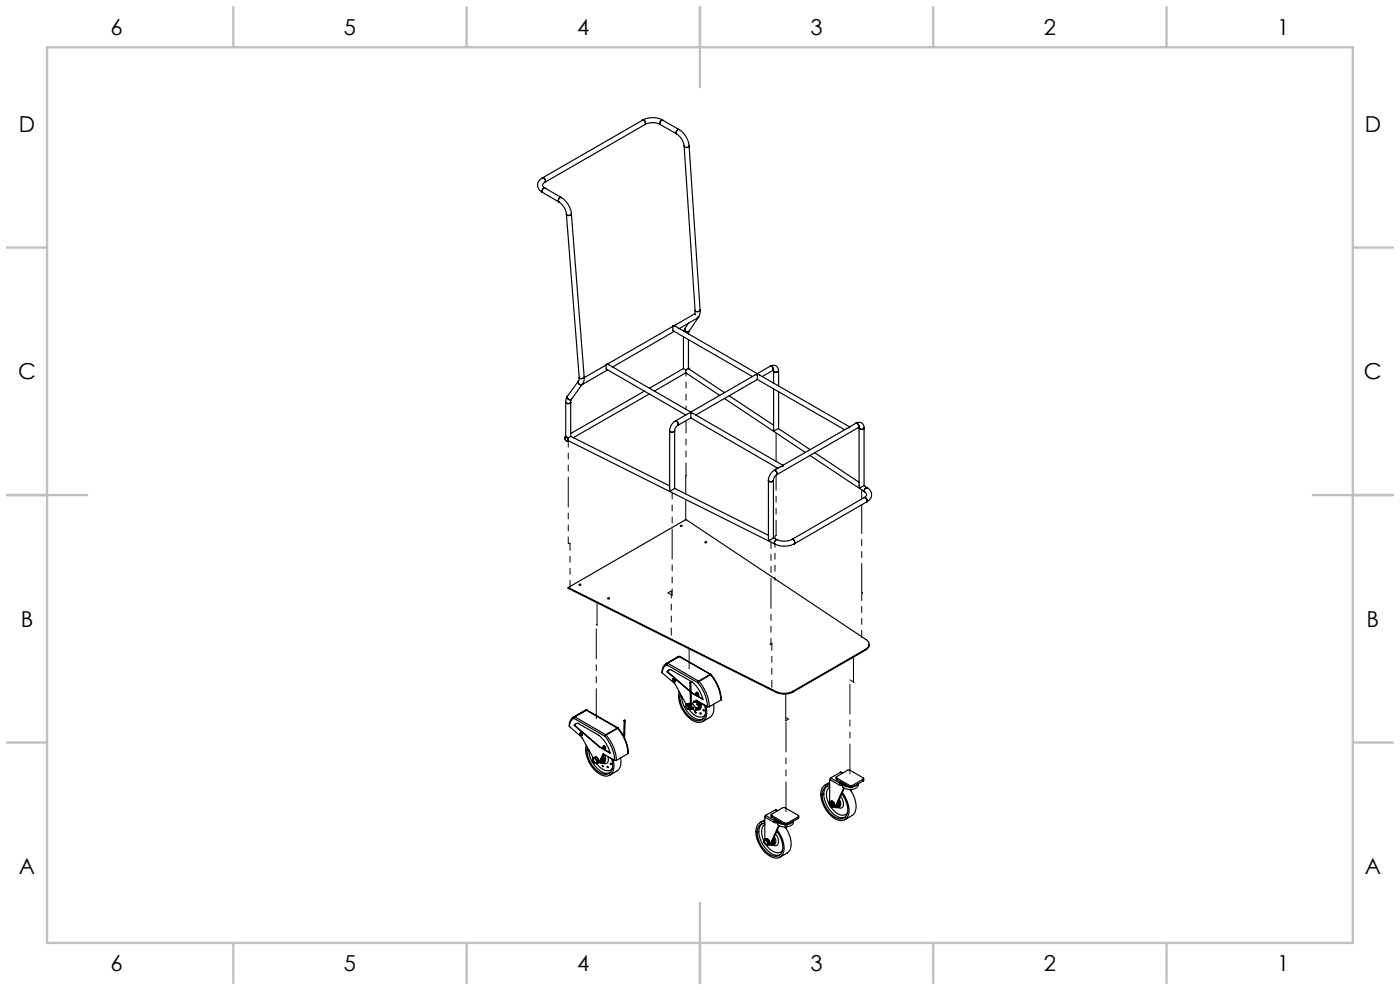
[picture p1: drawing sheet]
<svg xmlns="http://www.w3.org/2000/svg" width="297mm" height="210mm" viewBox="0 0 297 210" stroke-linecap="round" stroke-linejoin="round" font-family="sans-serif">
<defs><g id="words">
<g font-size="4.7">
<text x="23.5" y="7.4">6</text>
<text x="73" y="7.4">5</text>
<text x="122.5" y="7.4">4</text>
<text x="172" y="7.4">3</text>
<text x="221.5" y="7.4">2</text>
<text x="271" y="7.4">1</text>
<text x="4" y="27.9">D</text>
<text x="289.5" y="27.9">D</text>
<text x="3.9" y="80.4">C</text>
<text x="289.4" y="80.4">C</text>
<text x="4.4" y="132.9">B</text>
<text x="289.9" y="132.9">B</text>
<text x="4" y="185.4">A</text>
<text x="289.5" y="185.4">A</text>
<text x="23.5" y="205.9">6</text>
<text x="73" y="205.9">5</text>
<text x="122.5" y="205.9">4</text>
<text x="172" y="205.9">3</text>
<text x="221.5" y="205.9">2</text>
<text x="271" y="205.9">1</text>
</g>
</g></defs>
<g fill="none" stroke="#c0c0c0" stroke-width=".5">
<path d="M10 10h277v190h-277zM49.5 1.5v8.5M99 1.5v8.5M148.5 1.5v17M198 1.5v8.5M247.5 1.5v8.5M1.5 52.5h8.5M287 52.5h8.5M1.5 105h17M278.5 105h17M1.5 157.5h8.5M287 157.5h8.5"/>
<path d="M148.5 191.5v17M49.5 200v8.5M99 200v8.5M198 200v8.5M247.5 200v8.5"/>
</g>
<g fill="none" stroke="#000" stroke-width=".25">
<path d="M115.1 37.7a1.66 1.66 0 0 0-1 1.6 1.66 1.66 0 0 0 1 1.5M115.1 37.7l.3 .1 .3 .3-.1 .6M115.1 37.7h.3l.2 .4v.6M115.6 38.7a.63 .63 0 0 0-.5 .6 .63 .63 0 0 0 .5 .6M115.6 39.9l-.5 .2-.1 .5 .1 .2M115.6 39.9l-.5 .3v.6M115.6 39.9l3.5 2M136.3 25.5a4.6 4.6 0 0 1 4.3 0M136.3 25.5l.5 .2 .1 .4-.1 .3M136.3 25.5h.2l.3 .2 .1 .4-.1 .3M136.3 25.5l-21.2 12.2M136.8 26.4a3.5 3.5 0 0 1 3.3 0"/>
<path d="M136.8 26.4l-21.2 12.3M140.1 26.4l3.4 2M140.6 25.5h-.3l-.3 .4-.1 .3 .2 .2M140.6 25.5h-.3l-.2 .3v.6M140.6 25.5l3.4 2M143.5 28.4a3.5 3.5 0 0 1 1.6 2.6M144 27.5a4.6 4.6 0 0 1 2.2 3.5M144 27.5h-.2l-.3 .4v.5M144 27.5h-.3l-.2 .3v.6M145.1 31l2.4 34.9M146.2 31a.64 .64 0 0 1-1.1 0M146.2 31l-.5 .3-.4-.1-.2-.2"/>
<path d="M146.2 31l2.3 34.8M115.1 40.8l3.4 2M118.5 42.8a3.5 3.5 0 0 1 1.7 2.7M119.1 41.9a4.6 4.6 0 0 1 2.1 3.5M119.1 41.9l-.5 .2-.2 .4 .1 .3M119.1 41.9l-.6 .3v.6M120.2 45.5l2.7 34.6M121.2 45.4l-.4 .3-.6-.2M121.2 45.4l-.2 .2-.3 .1-.5-.2M121.2 45.4l2.7 34.6M128.6 77.4l-4.7 2.7M128.9 78.4l-5.2 3.1"/>
<path d="M142.7 69.2l-13.9 8M143 70.3l-13 7.5M145 71.4v6.8M145 78.2l-7.2 4.2M145.3 69.7l-.2 .5M145.3 69.7v.1a.56 .56 0 0 0 .3 .5 .56 .56 0 0 0 .6 0M145.3 69.7a.56 .56 0 0 0 .2 .6 .56 .56 0 0 0 .7 0M145.5 78.5v.6M145.5 79.1l-6.7 3.9M145.5 79.1l7.2 4.8M146 78.2l7.7 5.1M146.1 72v6.2l-.2 .1a.66 .66 0 0 1-.9-.1"/>
<path d="M146.1 78l.2 .3M146.1 68.5l-.8 1.2M146.2 70.3l-.1 .5M147.4 66.6l.2 .2M147.4 66.6l-4.4 2.5M147.5 65.9l-.1 .7M148.1 67.2h.1M148.2 67.2l-4.1 2.5M148.2 67.2l-.1 .2zM148.2 67.2l-2 3.1M148.5 65.8v.6l-.3 .8M148.5 65.8l-.4 .3h-.4l-.2-.2"/>
<path d="M148.5 65.8l-.4 .3-.6-.2M160.7 79.4l-.5 .1-13.7 7.9M160.7 79.3v.1M160.7 79.3l-17.5-10.1-.5-.1v1l16.9 9.8M160.7 79.4v1.1M160.7 79.4l.5 .1 19 11M163.4 77.7a1.11 1.11 0 0 1 1.2-.1 1.11 1.11 0 0 1 .6 1.1M163.4 77.7h.3l.3 .4-.1 .5M163.4 77.7h.4l.2 .3-.1 .6M163.4 77.7l-2.7 1.6M163.9 78.6l.2-.1v.2M163.9 78.6l-2.2 1.3"/>
<path d="M164.1 78.7l.3 .3 .6-.1 .2-.2M164.1 78.7a.6 .6 0 0 0 1.1 0M164.1 78.7v2.5M165.2 78.7v3.1M119.9 92.6a.54 .54 0 0 1 .5 .4 .54 .54 0 0 1-.1 .6l-.4-.3zM119.9 92.7l.5 .3a.29 .29 0 0 1-.1 .5 .29 .29 0 0 1-.4-.3zM120 85.3l.4 .3h.4l.3-.3M120 92.6l.5 .3M120 85.3l.4 .3 .5-.1 .2-.2M120 85.3v7.3M120 92.6l-.1 .1M120.4 84.1l-.3 .6-.1 .6"/>
<path d="M120.4 84.1a.56 .56 0 0 0 .2 .6 .56 .56 0 0 0 .6 0M120.4 84.1a.55 .55 0 0 0 .2 .6 .55 .55 0 0 0 .6 0M120.5 92.9v.6M120.5 93.5l-.1 .1M120.5 93.5l43.9 21.9M120.9 92.7l-.4 .2M121.1 85.3v7.3l21 10.5M121.2 84.7l-.1 .6M122.7 80.8l-.1 .3 .3 .5h.5l.1-.1M122.7 80.8v.1a.54 .54 0 0 0 .2 .6 .54 .54 0 0 0 .6 0M122.7 80.8l-2.3 3.3M122.9 80.1l-.2 .7"/>
<path d="M123.5 81.5l-2.3 3.2M123.6 81.4l-.1 .1M123.7 81.2l-.1 .3M123.9 80l-.1 1.1M123.9 80l-.4 .3-.6-.2M123.9 80l-.5 .3-.4-.1-.1-.1M136.7 83l-15.6 9M137.8 83.6l-16.2 9.2M142.1 91.4v12.4a.33 .33 0 0 0 .2 .3 .33 .33 0 0 0 .4-.2l.4-.3M142.1 91.4l.4 .3 .5-.1 .1-.2M142.1 91.4l.4 .3 .4-.1 .2-.2M143.1 91.4v12.2"/>
<path d="M143.3 89.3l-.9 .9-.3 1.2M143.3 89.3l.5 .3v.6M143.3 89.3l.5 .3 .1 .2-.1 .4M143.8 90.2l-.5 .6-.2 .6M146.5 87.6l-.4 .1-2.8 1.6M146.5 87.4v.2M146.5 87.4l-17.5-10.1a.3 .3 0 0 0-.4 0 .3 .3 0 0 0 0 .4v.6l16.9 9.7M146.5 87.6v1M146.5 87.6l.6 .1 19 11M146.5 88.6l18.5 10.7M146.5 88.6l-2.7 1.6M153.7 84.5l17.2 11.5"/>
<path d="M154.7 84l9.4 6.2M160.7 80.5l18.5 10.6M160.7 80.5l-13.1 7.5M164.1 82.5v8.6l.1 .3 .9-.5M164.2 99.8l-.5 .4-.4 .7-.3 1M164.2 99.8h.3l.3 .3-.1 .6M164.2 99.8l.5 .3v.6M165.1 90.9l6.8 4.5M165.2 83.1v7.8M166.1 98.7v.2l-.5 .1-1.4 .8M171.8 96.6l11.6 7.7M172.9 96.1l9.3 6.2"/>
<path d="M180.2 90.5v.2l-.5 .1-13.6 7.9M181.6 89.8a1.08 1.08 0 0 1 1.2-.1 1.08 1.08 0 0 1 .5 1.1M181.6 89.8h.3l.2 .3v.6M181.6 89.8h.3l.3 .4-.1 .5M181.6 89.8l-1.4 .7M182.1 90.7l-17.4 10M182.2 90.6v.2M182.2 90.8a.6 .6 0 0 0 1.1 0M182.2 90.8v12.2l.2 .5 .9-.5M182.2 90.8l.5 .3a.43 .43 0 0 0 .6-.3M182.3 90.6l-.2 .1M183.3 90.8v12.2"/>
<path d="M143.1 103.6l19.9 10M144.4 111.6h.2M149.6 115.1h.2M163 101.9l.4 .3 .5-.1 .2-.2M163 101.9a.6 .6 0 0 0 1.1 0M163 101.9v12.2a.32 .32 0 0 0 .1 .4 .32 .32 0 0 0 .4-.1l.6-.3M164.1 101.9v12.2M164.1 114.1l.8 .4M164.7 100.7l-.4 .5-.2 .7M164.9 114.5l-.5 .4v.5M164.9 114.5l-.5 .3v.6M168 114.4a3.8 3.8 0 0 1-3.1 .1"/>
<path d="M168 114.4h.2l.4 .4-.1 .5M168 114.4a.62 .62 0 0 1 .5 .9M168.5 115.3a4.9 4.9 0 0 1-4.1 .1M183.3 103l.7 .5M183.3 105.5h.3l.3 .4v.6M183.3 105.5l.6 .4v.6M183.3 105.5l-15.3 8.9M183.4 104.3a.63 .63 0 0 1 .4 .7 .63 .63 0 0 1-.5 .5M183.9 106.5l-15.4 8.8M184 103.5a1.63 1.63 0 0 1 .9 1.5 1.63 1.63 0 0 1-1 1.5M184 103.5h-.2l-.3 .2-.2 .3 .1 .3M184 103.5a.56 .56 0 0 0-.5 .2 .56 .56 0 0 0-.1 .6"/>
<path d="M120.5 124.6l25-14.4 38.2 25.5a1.12 1.12 0 0 1 .7 1.1 1.12 1.12 0 0 1-.8 1M120.5 124.6l44.1 22.1M120.5 124.6v.2l44.1 22.1M122.9 124.1h.2M129 126.9l.3 .1h-.3zM129 127h.2M143.8 139.3l-2.5 1.5M144 139.2l.3 .1M144 139.2l-.2 .1M144 139.3h.1M144 139.3h-.2M144 139.3l-2.5 1.4"/>
<path d="M144 139.2v.1M144.1 139.3h.2M144.1 139.3l-2.5 1.4M144.1 139.3l6.6 3.7M144.3 139.3l6.5 3.7M183.6 137.8l-15.4 8.8M183.6 137.8v.1M183.6 137.9l-15.4 8.9M184.4 136.7a1.18 1.18 0 0 1-.8 1.2M120.8 154.1l2.6 2.3 2.4 4.4M121.8 152.4a1.59 1.59 0 0 0-1 1.7M121.8 152.4l6.5 3.8"/>
<path d="M121.8 152a1.89 1.89 0 0 0-1 2.1M121.8 153.9l.3-.4 .5-.1 4.5 2.6 1.5 1.6 .8 2.2-2.3-1.4M121.8 152v.4M121.8 152l.2 .1M121.8 153.9l5.3 4.5M121.9 153.8l5.2 4.6M121.9 153.8l-.1 .1M122 152.1l-.2 .3M122 152.1l6.5 3.7M122.2 153.5l-.3 .3M123.1 155.7l.1 .1zM123.2 155.4l-.2 .1 .1 .4h.4"/>
<path d="M123.2 155.4l.3 .1v.4M123.2 155.4l.3 .2v.3M124.1 150.7l-2.5 1.4M124.3 150.6l.1 .1M124.3 150.6l-.2 .1M124.3 150.6l-2.5 1.4M124.3 150.6h.1M124.3 150.6h.2M124.4 158.1a6 6 0 0 0 3.7 6.5 1.83 1.83 0 0 0 2.1-2.4l-.2-1.1M124.4 150.7l-2.4 1.4M124.4 150.7l6.6 3.7M124.5 150.6l-.1 .1"/>
<path d="M124.5 150.6l6.6 3.8M124.6 158.5a5.4 5.4 0 0 0 3.7 5.7 1.65 1.65 0 0 0 1.7-2.1l-.3-1.2M124.9 159a5.6 5.6 0 0 0 3.5 5l1-.1M127.1 158.4l2.3 1.3M127.1 158.4h.1M128 158.3a.3 .3 0 0 1 .4 .2 .3 .3 0 0 1-.3 .3l-.2-.3zM128 158.6l.1-.1v.3M128 158.6l.1 .2M128 158.2l.4 .3v.3M128.1 158.5v.1M128.1 158.5h.1M128.1 158.6h-.1"/>
<path d="M128.1 158.6h.1M128.1 160l-.8 1.6M128.1 158.6l.1 .1M128.2 158.7l-.1 .1M128.3 156.2a8.5 8.5 0 0 1 2.1 5.1M128.4 158.8h.1M128.5 155.8l.1 .1M128.5 155.8l-.2 .4M128.6 155.9l-.3 .3M128.6 155.9a9.1 9.1 0 0 1 2.2 5.4M131 154.4v.1M131 154.4l-2.5 1.4"/>
<path d="M131 154.5a9.1 9.1 0 0 1 2.2 5.4M131 154.5l-2.4 1.4M131.1 154.4l.1 .1M131.1 154.4h-.1M131.2 154.5a8.5 8.5 0 0 1 2.1 5.3l-.1 .1M131.2 154.5h-.2M132.4 152.9l-.1 3.3M132.6 152.9l-.1 3.7M133.2 159.9l-2.4 1.4M140.5 142.8l2.7 2.2 2.4 4.4M141.3 140.8a1.82 1.82 0 0 0-.8 2M141.5 141l-.2 .1a1.66 1.66 0 0 0-.8 1.7"/>
<path d="M141.5 141l6.5 3.8M141.5 142.5l.4-.3 .4-.1 4.5 2.5 .9 .9 .7 1.1 .7 1.8-2.3-1.4M141.5 140.7v.3M141.5 140.7h.1M141.5 140.7l-.2 .1M141.5 142.5l4.9 4.2M141.6 142.5l4.8 4.1M141.6 142.5h-.1M141.6 140.7l-.1 .3M141.6 140.7l6.6 3.8M141.9 142.1l-.3 .4M142.7 144.2v.1"/>
<path d="M142.7 144.2l.2 .1v.3zM142.7 144v.2M142.7 144h.1M142.7 144.2h.3l-.1 .3M142.8 144l.3 .1M142.8 144l-.1 .2M142.8 144h.1M142.8 144.5l.3 .1zM142.9 144l.2 .1M143.1 143.9l.2 .3M143.1 144.1l.1 .2M143.1 144.1l.1 .4"/>
<path d="M143.1 143.9l-.4 .1M143.1 143.9l-.2 .1M143.2 144.5l-.1 .1M143.2 144.3v.2M143.2 144.5v.1M143.2 144.6h-.1M143.3 144.2v.3l-.1 .1M143.3 144.2l-.1 .1M144.1 146.7a6 6 0 0 0 3.7 6.5 1.74 1.74 0 0 0 2.1-2.1l-.2-1.4M144.3 147.1a5.4 5.4 0 0 0 3.7 5.8 1.69 1.69 0 0 0 1.6-2.2l-.2-1.2M144.6 147.7a5.5 5.5 0 0 0 3.5 4.9l1-.1M145.6 149.7v.1"/>
<path d="M145.6 149.9a.33 .33 0 0 1 .5 0 .33 .33 0 0 1-.2 .5l-.1-.1M145.6 149.4h.2M145.6 149.4v.3M145.6 149.8l.1-.1 .3 .3v.3l-.3-.1zM145.7 149.7h.1M145.7 149.7l.4 .2v.5M145.7 149.7l.4 .2v.4M145.7 149.6h.1M145.7 149.6l.4 .3v.4M145.8 149.4l.4 .2M145.8 149.4l-.2 .3M145.8 149.6l.4 .1v.6"/>
<path d="M145.8 149.6h.3l.1 .3v.4M145.8 149.6l.4 .2v.5M145.8 150.3h.1M145.9 150.4l.3 .1M146 149.4l.2 .2M146 149.4h-.2M146.1 150.4h.1M146.2 150.5a2.78 2.78 0 0 0 3 1.5l.4-.3M146.2 149.6l.2 .3M146.2 149.6l.2 .6M146.2 149.3l.2 .2M146.2 149.3l-.6 .1"/>
<path d="M146.2 149.3l-.2 .1M146.4 144.8v3.4a2.13 2.13 0 0 0 .3 1.9l.5 .1M146.4 144.7l.1 .1h-.1zM146.4 144.7l.1 .1zM146.4 150.2l-.2 .3M146.4 150.2v.3M146.4 149.9v.3M146.4 150.5h-.2M146.5 149.9h.1M146.5 149.8v.1M146.5 149.9h-.1M146.5 144.8l.1 3.9a1.15 1.15 0 0 0 .3 1.3h.2"/>
<path d="M146.6 146.9l.2 .1M146.6 146.8l.2 .2M146.7 150.1l-.1 .2-.2 .2M146.8 150.3l-.4 .2M146.8 150.3v-.1l.6 .6M146.8 149.2l.9 1M146.8 149.2l-.2 .3M146.8 147l2.3 1.3M146.8 147h.1M146.9 150.3l-.3 .2M146.9 150.3v.1l.2 .1M146.9 150.3h.1"/>
<path d="M146.9 150.2l-.1 .1M147.2 148.9h.1M147.2 148.8h.1M147.2 148.9v.1M147.2 149h.1M147.2 148.8v.2zM147.3 148.9v.1M147.3 148.9l-.1 .1M147.4 151l.2 .1v.2zM147.5 148.8l-.7 .4M147.5 148.8l.2 .1M147.5 148.8l.2-.3 2.4 1.4"/>
<path d="M147.6 148.9h.1M147.7 148.9h.1M147.7 147.3l.1 .1M147.7 150.2l-.3 .6M147.7 148.9l.7 .8M147.7 146.9l.4 .2a.28 .28 0 0 1-.1 .4 .28 .28 0 0 1-.4-.3zM147.7 146.9l.4 .1 .1 .3M147.8 147.1v.2M147.8 147.1h.1M147.8 147.1v.1M147.8 147.1v.3M147.8 147.1l-.1 .2"/>
<path d="M147.8 148.6l-.2 .3 .2-.1M147.8 147.2l-.1 .1M147.8 147.2v.1M147.8 147.3h.1M147.8 148.9l.7 .7M147.8 148.8h.1M147.8 148.7l.3 .3M147.9 149.4h.1M147.9 149.5h.1M147.9 149.4v.1M147.9 149.4l.1 .1M147.9 148.8l-.2 .1"/>
<path d="M147.9 148.8h-.1M147.9 148.7l-.1 .1M147.9 147.3l-.1 .1M148 149.5h.1M148 144.8a8.2 8.2 0 0 1 2.1 5.1M148.1 147.5h.1M148.1 149h.1M148.1 149l.1 .1M148.2 147.3l-.1 .2M148.2 150.3h.1M148.2 150.3l-.8 .5M148.2 144.5l.1 .1"/>
<path d="M148.2 144.5l-.2 .3M148.2 149.1h.1M148.2 149.1l.3 .1 .1 .3M148.2 149.1l.4 .4M148.2 149.1l.2 .2M148.3 149.1h.1M148.3 149.1l.2 .1 .1 .4M148.3 149.1l.2 .1 .1 .3M148.3 149.1l.3 .4zM148.3 149.1l.2 .3M148.3 149.2l.2 .2M148.3 149.1l.3 .2v.3"/>
<path d="M148.3 149.1h.1l.2 .4M148.3 149.1l.2 .4M148.3 144.6l-.3 .2M148.3 144.6a8.4 8.4 0 0 1 2.2 5.3M148.3 149.1a.31 .31 0 0 1 .3 .1 .31 .31 0 0 1 0 .4M148.3 149.1l.3 .1v.4M148.3 149.2l.2 .2zM148.3 149.1l.3 .1 .1 .4-.1-.4-.3-.1M148.3 150.2v.1M148.3 150.2l-.1 .1M148.3 149.1a.32 .32 0 0 1 .3 .1 .32 .32 0 0 1 0 .4M148.4 150.2h.1"/>
<path d="M148.4 150.2l-.2 .1M148.4 149.3h.1M148.4 149.7v.1M148.4 149.3l.1 .2M148.4 150.2h-.1M148.4 149.8l-.7 .4M148.4 149.8l-.2 .5M148.4 149.8h.1M148.5 151.2l.2 .1v.2zM148.5 149.6l-.2 .6M148.5 149.5h.1M148.5 149.6l-.1 .1"/>
<path d="M148.5 149.5l.1 .1M148.6 149.1l.1 .2h.2M148.6 149l-.1 .1M148.6 149.6l.1 .1M148.6 149.6h-.1M148.7 149.7l-.3 .1M148.7 149.7l-.3 .5M149 149.3l-.2 .2a.78 .78 0 0 1-.2 .8 .78 .78 0 0 1-.8 .3M149.2 149.4l.2 .1M150.1 149.9h.4M150.7 143v.1M150.7 143h.1"/>
<path d="M150.7 143l-2.5 1.5M150.7 143.1a9.1 9.1 0 0 1 2.2 5.4M150.7 143.1h.1M150.7 143.1l-2.4 1.5M150.8 143v.1M150.8 143.1a7.7 7.7 0 0 1 2.1 5.4M151.4 149.4v.6a2.21 2.21 0 0 1-.8 2.2l-1.5 .9M152.9 148.5l-2.4 1.4M164.6 146.7v.2M168.2 146.6a4.1 4.1 0 0 1-3.6 .1M168.2 146.8a4.1 4.1 0 0 1-3.6 .1M168.2 146.6v.2"/>
<path d="M125.8 161.1l.2 .6M125.8 160.8h.2M125.8 160.8v.3M125.9 161a.52 .52 0 0 1 .6 .2 .52 .52 0 0 1-.1 .6l-.4-.2zM126 160.8l.4 .3M126 161.7l.4 .2M126 160.8l-.2 .3M126 160.9v.6l.5 .3M126.2 160.8l.2 .3M126.2 160.8h-.2M126.4 161.1l.2 .2M126.4 161.1l.2 .5"/>
<path d="M126.4 160.6h-.1M126.5 161.9a2.8 2.8 0 0 0 3 1.5l.4-.4M126.5 160.6l.5 .5M126.5 160.6l-.3 .2M126.5 160.6l-.7 .2M126.6 161.6l-.2 .3M126.6 161.6v.3M126.6 160.7l.3 .4M126.6 161.3v.3M126.6 161.9h-.2M127 161.2v.4M127 161.1l-.4 .2"/>
<path d="M127 161.1v.6l-.4 .2M127.1 161.7l-.4 .1M127.3 161.6l-.3 .2M127.3 161.6l-.2 .1M127.4 161.6l-.2 .1M127.5 161.5l-.1 .1M127.5 161.5l-.2 .1M127.7 162.4h.2v.2zM127.8 160.9v.1a.41 .41 0 0 1 0 .5 .41 .41 0 0 1-.5 .1M127.9 160.6l.1 .4a.58 .58 0 0 1-.1 .8 .58 .58 0 0 1-.8-.1M128 160.5l.2 .7-.2 .5-.2 .1M128 160.4l.2 .8a.51 .51 0 0 1-.6 .7"/>
<path d="M128.2 160.1l.2 .7a.75 .75 0 0 1-.5 1M128.2 160l-.7 1.5M128.9 160.5l.1 .5a.73 .73 0 0 1-.2 .9 .73 .73 0 0 1-.9-.1M129.4 160.8l.2 .1M129.4 161.9l.2 .1v.2zM130.4 161.3h.4M130.4 161.3l-2.4-1.4-.9 1.8M131.7 160.8v.8a2.2 2.2 0 0 1-.9 2l-1.4 .8M161.7 174.7a3.1 3.1 0 0 0-.2 3.8 4.4 4.4 0 0 0 3.6 2.9l.4-.1M162.1 178.4l.2 .6M162.1 178.1h.2M162.1 178.1v.3"/>
<path d="M162.2 178.2a.54 .54 0 0 1 .6 .3 .54 .54 0 0 1-.2 .6l-.4-.3zM162.2 174.3a1.84 1.84 0 0 0-1.8 2.4 6 6 0 0 0 4 5.3 1.88 1.88 0 0 0 1.9-2.4l-.4-1.7-1-1.8M162.2 174.7a1.69 1.69 0 0 0-1.5 2.1 5.3 5.3 0 0 0 3.9 4.9 1.83 1.83 0 0 0 1.4-2.5l-.3-1.3-.9-1.6M162.2 178.2v.5l.3 .3 .3 .1M162.2 174.9a2.73 2.73 0 0 0-.1 3.5M162.2 173.9l-1 .6M162.2 173.3v4.7M162.2 173.3l2 1.1M162.3 178.1l.4 .3M162.3 179l.4 .2M162.3 178.1l-.2 .3M162.3 179l.2 .2"/>
<path d="M162.4 173l-.2 .3M162.4 173l2 1.1M162.5 178.1l.2 .3M162.5 178.1h-.2M162.5 179.2h.2M162.5 179.2a2.91 2.91 0 0 0 3.1 1.6l.4-.4M162.7 178.4l.2 .2M162.7 178.4l.2 .5M162.7 177.9h-.1M162.8 177.9l.4 .5M162.8 177.9l-.3 .2M162.8 177.9l-.7 .2"/>
<path d="M162.9 178l.3 .4M162.9 178.9l-.2 .3M162.9 178.9v.3M162.9 178.6v.3M162.9 179.2h-.2M163.2 178.5v.3M163.2 178.4l-.3 .2M163.2 178.4v.6l-.3 .2M163.4 179l-.2 .2h-.3M163.6 172.9l.1 .4M163.6 178.9l-.3 .3M163.6 178.9l-.2 .1"/>
<path d="M163.7 173v-.3l2.4-1.4h.4l2.9 1.7v.2M163.7 173l2.8 1.6M163.7 173.3l2.8 1.7M163.7 173v.3M163.9 178.4a.43 .43 0 0 1-.4 .6M164 178.1l.1 .3a.58 .58 0 0 1-.1 .7 .58 .58 0 0 1-.7 .1M164.1 177.9l.2 .8-.4 .5M164.1 177.9l.2 .5a.64 .64 0 0 1-.6 .9M164.2 174.4l.5 .2 .3-.1M164.4 174.1l-.2 .3M164.4 174.1l.5 .3M164.5 171.8l.5 .2"/>
<path d="M164.5 173.8l-.1 .3M164.5 171.8l-2.1 1.2M164.5 171.8l.4 .2M164.5 176.9a1.85 1.85 0 0 1 .3 2.4l-.5 .1-.3-.2a1.02 1.02 0 0 0 .3-1.7M164.7 173.9l.2 .5M164.9 174.4l.8 .4 .7 .1M164.9 174.4l.1 .1M165 174.1l.3 .3 .8 .3M165.2 175.1l-1.8 3.9M165.3 175.1l-1.7 3.8M165.5 174.3v.1M166.5 174.6h.5"/>
<path d="M166.5 175h.5M166.5 174.6v.4M166.5 175.4a5.2 5.2 0 0 1 1 5l-.5 .6-1.5 .8M166.7 175.4v.2M166.9 175.4l-.2 .3M167 174.6v.4M168.2 174.3l-1 .5M168.3 174.2a1.37 1.37 0 0 1-1.6 1.2l-1.4-.2-.3-.3v-.4M169.4 173.2l-2.4 1.4M169.4 173.2v.4M169.4 173.6l-2.4 1.4M169.4 173.1v.5"/>
<path d="M175.5 166.7a2.78 2.78 0 0 0-.5 3.3 5 5 0 0 0 3.7 3.5l.6-.2M175.9 170.5l.3 .5M175.9 170.1v.4M176 166.4a1.83 1.83 0 0 0-1.9 2.3 6.1 6.1 0 0 0 4.1 5.4 1.96 1.96 0 0 0 1.9-2.7l-.5-1.7-.9-1.6M176 166.7a1.68 1.68 0 0 0-1.6 2.2 5.6 5.6 0 0 0 3.8 4.8 1.78 1.78 0 0 0 1.6-2.4l-.5-1.7-.7-1.2M176 170.6v-.1a.3 .3 0 0 1 .4-.2 .3 .3 0 0 1 .2 .4l-.1 .4-.3-.1M176 166.9a2.78 2.78 0 0 0-.1 3.6 3.8 3.8 0 0 0 3 2.4l.9-.4M176 165.9l-1 .6M176 165.3v4.8M176 165.3l2 1.2M176.1 170.1l-.2 .4M176.1 170.1l.4 .2"/>
<path d="M176.1 170.1h-.2M176.1 170.3h.1M176.1 170.4l.4 .4a.17 .17 0 0 1-.1 .2 .17 .17 0 0 1-.2-.1l-.2-.3zM176.1 170.3l.4 .3v.4M176.1 170.3l.4 .2 .1 .5M176.2 171l.4 .2M176.2 165l-.2 .3M176.2 165l2 1.1M176.3 170l.2 .3M176.3 170l-.2 .1M176.5 171h.1M176.5 170.3l.3 .5"/>
<path d="M176.5 170.3l.3 .2M176.5 169.9l.5 .5M176.5 169.9l-.6 .2M176.5 169.9l-.2 .1M176.8 170.8v.3M176.8 170.5v.3M176.8 170.8l-.2 .4M176.8 171.1l-.2 .1M177 170.4l.1 .6-.3 .1M177 170.4l-.2 .1M177.2 171.1l-.2 .2-.4-.1M177.4 164.9l.1 .5"/>
<path d="M177.4 170.9l-.3 .3M177.4 170.9l-.2 .2M177.5 165v-.3l2.3-1.3 .4-.1 2.9 1.7v.3M177.5 165l2.8 1.6M177.5 165.4l2.8 1.6M177.5 165v.4M177.7 170.4a.45 .45 0 0 1-.4 .7M177.8 170.2l.1 .2a.58 .58 0 0 1-.1 .7 .58 .58 0 0 1-.7 .1M177.9 169.9l.2 .6a.56 .56 0 0 1-.6 .8M177.9 170l.1 .5a.65 .65 0 0 1-.3 .8M178 166.5l.3 .1 .5-.1M178 169.5l.4 1a.67 .67 0 0 1-.6 .8"/>
<path d="M178.2 166.1l-.2 .4M178.2 166.1l.5 .3M178.3 165.8l-.1 .3M178.3 163.8l.5 .2M178.3 169a1.64 1.64 0 0 1 .2 2.4l-.7-.1M178.3 163.8l-2.1 1.2M178.3 163.8l.4 .2M178.5 166l.2 .4M178.7 166.4l.1 .1M178.7 166.4l.9 .5 .6 .1M178.8 166.1l.5 .5 .6 .1M179 167.1l-1.8 4"/>
<path d="M179.1 167.2l-1.7 3.7M179.2 166.4h.1M180.3 166.6h.5M180.3 167h.5M180.3 167.5a5 5 0 0 1 .9 5.1l-.4 .4-1.6 .9M180.3 166.6v.4M180.5 167.5l-.1 .1M180.7 167.5l-.2 .2M180.8 166.6v.4M182 166.3l-1 .6M182.1 166.2a1.55 1.55 0 0 1-2 1.3l-1.1-.4-.2-.2v-.4M183.1 165.3l-2.3 1.3"/>
<path d="M183.1 165.3v.4M183.1 165.7l-2.3 1.3M183.2 165.2l-.1 .5"/>
<circle cx="144.5" cy="111.5" r=".14"/>
<circle cx="149.7" cy="115" r=".15"/>
<circle cx="123" cy="124" r=".15"/>
<circle cx="128.1" cy="158.6" r=".14"/>
<circle cx="132.5" cy="152.8" r=".09"/>
<circle cx="132.5" cy="152.8" r=".08"/>
<circle cx="142.9" cy="144.3" r=".16"/>
<circle cx="147.8" cy="147.2" r=".14"/>
<circle cx="149.3" cy="150.6" r=".13"/>
<circle cx="128.9" cy="162.7" r=".13"/>
</g>
<g fill="none" stroke="#000" stroke-width=".21" stroke-dasharray="6.3 1.3 1.3 1.3 1.3 1.3">
<path d="M164.1 78.7a.61 .61 0 0 0 1.1 0M120 85.3a.61 .61 0 0 0 1.1 0M120.6 92.9v.6M142.1 91.4a.61 .61 0 0 0 1 0M164.6 91.8v6M164.6 99.1v.4M182.3 90.8a.61 .61 0 0 0 1 0M120.6 115.3h.1M120.7 115.3l.2-.1M145.5 101v3.8M145.5 105.9v4.5M145.5 100.8l.1 .1"/>
<path d="M145.6 100.9l-.1 .1M163 101.9a.61 .61 0 0 0 1.1 0M164.4 113.7v.5M164.6 113.6h.1M164.7 113.6l-.3 .1M182.8 103.9v2M126.5 132.5l.2 .1M126.7 132.6v-4.8M126.7 132.6h.1M141.7 125.8l.7-.4M142.6 126.3l-.9-.5M163.4 136.7l.3-.3"/>
<path d="M163.6 136.8l-.2-.1M182.8 125.7l.2 .1M183 125.8l-.2 .1M146.2 141.8v-4.2M166.7 152.9v-5.7M166.7 152.2l.6 .3M167.3 152.5l-.6 .4M180.3 144.2l.8 .5M181.1 144.7v-5.3M181.1 144.7h.1"/>
</g>
<path d="M145.5 79.1v7.7M164.4 115.4v7.7" fill="none" stroke="#000" stroke-width=".21" stroke-dasharray="6.3 1.3 1.3 1.3 1.3 1.3" stroke-dashoffset="5.7"/>
<path d="M145.5 89.2v11.6" fill="none" stroke="#000" stroke-width=".21" stroke-dasharray="6.3 1.3 1.3 1.3 1.3 1.3" stroke-dashoffset="3.7"/>
<path d="M164.6 100.8v12.8" fill="none" stroke="#000" stroke-width=".21" stroke-dasharray="6.3 1.3 1.3 1.3 1.3 1.3" stroke-dashoffset="3.1"/>
<path d="M120.9 115.2v9.4M142.4 125.4v9.3M163.7 136.4v9.4M182.8 125.9v9.3" fill="none" stroke="#000" stroke-width=".21" stroke-dasharray="6.3 1.3 1.3 1.3 1.3 1.3" stroke-dashoffset="4.8"/>
<path d="M182.8 107.1v18.6" fill="none" stroke="#000" stroke-width=".21" stroke-dasharray="6.3 1.3 1.3 1.3 1.3 1.3" stroke-dashoffset=".2"/>
<path d="M120.6 93.5v21.8M142.6 104.5v21.8M163.6 115v21.8" fill="none" stroke="#000" stroke-width=".21" stroke-dasharray="6.3 1.3 1.3 1.3 1.3 1.3" stroke-dashoffset="5"/>
<path d="M126.5 153.3v-20.8M166.7 173.1v-20.9M180.3 165.1v-20.9" fill="none" stroke="#000" stroke-width=".21" stroke-dasharray="6.3 1.3 1.3 1.3 1.3 1.3" stroke-dashoffset="-.9"/>
<use href="#words"/>
</svg>
